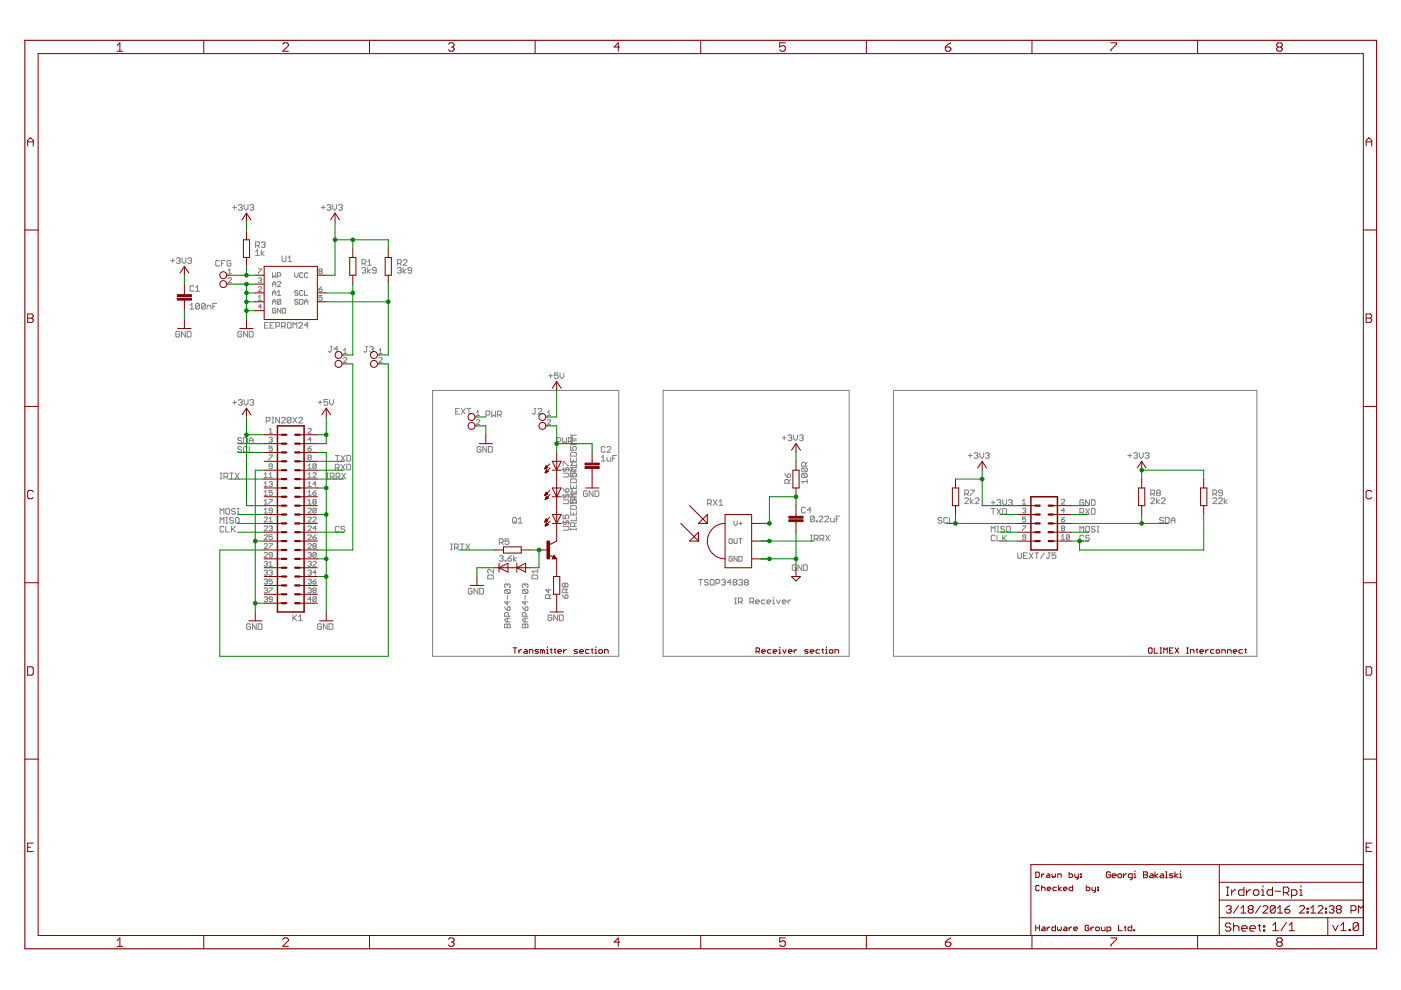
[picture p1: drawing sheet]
<svg xmlns="http://www.w3.org/2000/svg" width="297mm" height="210mm" viewBox="0 0 297 210" stroke-linecap="round" stroke-linejoin="round" font-family="sans-serif">
<g fill="none" stroke="#808080" stroke-width=".21">
<path d="M36.2 55.2h.8M36.6 54.8v.8M37.4 54.8l.2-.1h.4l.2 .1-.2 .4M37.8 55.2h.2M38 55.2l.2 .3-.2 .4h-.4l-.2-.3M38.6 54.7v.8l.4 .4 .4-.4v-.8M39.8 54.8l.2-.1h.4l.2 .1-.2 .4M40.2 55.2h.2M40.4 55.2l.2 .3-.2 .4h-.4l-.2-.3M46.5 55.4l-.2-.2h-.4l-.2 .2v.8l.2 .2h.4l.2-.2M46.9 55.8h.4M47.8 55.2h-.9v1.2"/>
<path d="M48.4 59.1l.2-.2h.3l.2 .2v.1l-.7 .7h.7M48.4 58h.7M48.4 57.4l.3-.4v1M49 55.4l-.3-.2h-.4l-.1 .2v.8l.1 .2h.4l.3-.2v-.4h-.4M49.3 44h.8M49.7 43.6v.8M50.5 43.6l.3-.2h.4l.2 .2-.2 .4M50.9 44h.3M51.2 44l.2 .2-.2 .4h-.4l-.3-.2M51.8 43.4v.8l.4 .4 .4-.4v-.8M53 43.6l.2-.2h.4l.2 .2-.2 .4M53.4 44h.2"/>
<path d="M53.6 44l.2 .2-.2 .4h-.4l-.2-.2M54.2 53.4l.4-.4v1.2M54.2 54.2h.8M54.2 52.1h.6l.2-.2v-.4l-.2-.2h-.6v1.2M54.6 52.1l.4 .4M54.8 57h.7l-.7 1M54.8 59.1l.1-.2h.4l.2 .2-.2 .3M55.1 59.4h.2M55.3 59.4l.2 .2-.2 .3h-.4l-.1-.1M55.4 53v1.2M55.4 51.5l.2-.2h.4l.2 .2-.2 .4M55.8 51.9h.2"/>
<path d="M56 53.4l-.6 .4 .6 .4M56 51.9l.2 .2-.2 .4h-.4l-.2-.2M57.8 57.8v1.1l.3-.4 .4 .4v-1.1M58.8 58.5h.6l.1-.1-.1-.6h-.6v1.1M58.8 59.9l.2-.2h.4l.1 .2v.1l-.7 .7h.7M59.8 54.3v1l.2 .2h.4l.2-.2v-1M61 55.5h.8M61 54.7l.4-.4v1.2M62.5 57.8v.7l.3 .4 .4-.4v-.7M64.2 58l-.1-.2h-.4l-.2 .2v.7l.2 .2h.4l.1-.2M65.3 58l-.2-.2h-.4l-.1 .2v.7l.1 .2h.4l.2-.2M67.8 57.5l-.2-.1 .2-.4h.3l.2 .2-.2 .3"/>
<path d="M67.8 57.5l-.2 .2 .2 .3h.3l.2-.1-.2-.4M67.8 57.5h.3M68.1 44h.8M68.5 43.6v.8M69.3 43.6l.3-.2h.4l.1 .2-.1 .4M69.7 44h.3M70 44l.1 .2-.1 .4h-.4l-.3-.2M70.5 43.4v.8l.5 .4 .4-.4v-.8M71.8 43.6l.2-.2h.4l.2 .2-.2 .4M72.2 44h.2M72.4 44l.2 .2-.2 .4h-.4l-.2-.2M76.8 56.9l.1-.2h.4l.2 .2-.2 .4"/>
<path d="M76.8 55.8h.5l.2-.2v-.4l-.2-.1h-.5v1.1M77.1 57.3h.2M77.1 55.8l.4 .4M77.3 57.3l.2 .2-.2 .4h-.4l-.1-.2M78 56.7v1.2M78 55.5l.4-.4v1.1M78 56.2h.8M78.5 57.1l-.5 .4 .5 .4M79.8 57.3h-.6l-.2-.2 .2-.4h.4l.2 .2v.8l-.2 .2h-.4l-.2-.2M84.3 56.9l.2-.2h.4l.2 .2-.2 .4M84.3 55.8h.6l.2-.2v-.4l-.2-.1h-.6v1.1M84.7 57.3h.2"/>
<path d="M84.7 55.8l.4 .4M84.9 57.3l.2 .2-.2 .4h-.4l-.2-.2M85.5 56.7v1.2M85.5 55.2l.2-.1h.4l.2 .1v.3l-.8 .7h.8M86.1 57.1l-.6 .4 .6 .4M87.3 57.3h-.6l-.2-.2 .2-.4h.4l.2 .2v.8l-.2 .2h-.4l-.2-.2M38.1 70.4l-.2-.1h-.4l-.2 .1v.8l.2 .3h.4l.2-.3v-.4h-.4M39.3 70.3v1.2l-.8-1.2v1.2M39.7 70.3h.6l.2 .1v.8l-.2 .3h-.6zM40.3 64.7l.4-.4v1.2M40.3 65.5h.8M41.1 60.8l-.2-.2h-.4l-.2 .2v.8l.2 .2h.4l.2-.2"/>
<path d="M41.5 61.8h.8M41.5 61l.4-.4v1.2M42.3 64.5v.8l-.2 .2h-.4l-.2-.2M42.3 64.5l-.2-.2h-.4l-.2 .2v.8M42.3 64.5l-.8 .8M43.5 64.5v.8l-.2 .2h-.4l-.2-.2M43.5 64.5l-.2-.2h-.4l-.2 .2v.8M43.5 64.5l-.8 .8M43.9 65.5v-.8h.6l.2 .2v.6M45.1 64.9h.4M45.9 64.3h-.8v1.2M51.2 70.4l-.2-.1h-.4l-.2 .1v.8l.2 .3h.4l.2-.3v-.4h-.4"/>
<path d="M52.5 70.3v1.2l-.9-1.2v1.2M52.9 70.3h.5l.3 .1v.8l-.3 .3h-.5zM54.8 60.9l.1-.1 .6 .1v.2l-.7 .7h.7M54.8 63.7h.7M54.8 63l.3-.3v1M55.5 65h-.7l.5-.5v1.1M56.1 69h.4M56.9 68.4h-.8v1.2h.8M57.3 69h.4M57.8 60.7v-.7l.3-.3 .4 .3v.7M57.8 62.6v-.7l.3-.3 .4 .3v.7M57.8 64.5v-.7l.3-.3 .4 .3v.7"/>
<path d="M57.8 62.1h.7M57.8 64h.7M57.8 60.2h.7M58.1 68.4h-.8v1.2h.8M58.5 65.5l-.2-.1h-.3l-.2 .1v.7l.2 .2h.3l.2-.2v-.3h-.4M58.5 69.2h.6l.2-.2v-.4l-.2-.2h-.6v1.2M58.8 62.6h.7M58.8 61.9l.4-.3v1M59.5 63.6l-.1-.1h-.4l-.2 .1v.7M59.5 65.4v1l-.7-1v1M59.5 63.6v.7l-.1 .2h-.4l-.2-.2M59.5 63.6l-.7 .7"/>
<path d="M59.7 69.2h.6l.2-.2v-.4l-.2-.2h-.6v1.2M59.9 65.4h.5l.2 .1v.7l-.2 .2h-.5zM60.1 69.2l.4 .4M61.1 68.4h.4l.2 .2v.8l-.2 .2h-.4l-.2-.2v-.8zM62.1 69.6v-1.2l.4 .4 .4-.4v1.2M63.2 61.8l-.2-.2h-.3l-.2 .3 .2 .2h.3l.2 .4-.2 .1h-.3l-.2-.1M63.2 63.6l-.2-.1h-.3l-.2 .1 .2 .4h.3l.2 .2-.2 .3h-.3l-.2-.2M63.3 68.6l.2-.2h.4l.2 .2v.2l-.8 .8h.8M63.5 63.5h.6l.1 .1v.7l-.1 .2h-.6zM64.2 61.8l-.1-.2h-.4l-.2 .2v.7l.2 .1h.4l.1-.1M64.6 61.6v1h.7M64.6 64.5v-.7l.3-.3 .4 .3v.7"/>
<path d="M64.6 64h.7M65.3 69h-.8l.7-.6v1.2M67.6 61.3h.5l.2 .3-.2 .2h-.3l-.2-.2zM68.3 62.7h-.7v.5l.3-.2 .4 .2-.2 .5h-.3l-.2-.2M68.3 60.8l-.7 .5M70 73.4h.4M70.2 73.4v1l-.2 .3-.4-.3M71.6 74h-.8l.6-.6v1.3M72.8 74.3l.4-.4v1.1M72.8 75h.7M72.8 76l.2-.2h.3l.2 .2v.1l-.7 .7h.7M77.5 73.4h.4"/>
<path d="M77.7 73.4v1l-.2 .3-.4-.3M78.3 73.6l.2-.2h.5l.1 .2-.1 .4M78.7 74h.3M79 74l.1 .3-.1 .4h-.5l-.2-.3M80.3 76l.2-.2h.4l.1 .2-.7 .8h.7M80.3 75h.7M80.3 74.3l.4-.4v1.1M116.3 79.7h.8M116.7 79.3v.8M118.3 79.1h-.8v.6l.7-.2 .1 .2v.4l-.1 .2h-.4l-.3-.2M118.7 79.1v.8l.4 .4 .4-.4v-.8M49.3 85.3h.8"/>
<path d="M49.7 84.9v.8M50.5 84.9l.3-.2h.4l.2 .2-.2 .4M50.9 85.3h.3M51.2 85.3l.2 .2-.2 .4h-.4l-.3-.2M51.2 93l-.2-.2h-.4l-.2 .4 .2 .2h.4l.2 .4-.2 .2h-.4l-.2-.2M51.2 94.9l-.2-.2h-.4l-.2 .2 .2 .4h.4l.2 .2-.2 .4h-.4l-.2-.2M51.6 92.8h.6l.3 .2v.8l-.3 .2h-.6zM51.8 84.7v.8l.4 .4 .4-.4v-.8M52.5 94.9l-.3-.2h-.4l-.2 .2v.8l.2 .2h.4l.3-.2M52.9 94v-.8l.4-.4 .4 .4v.8M52.9 94.7v1.2h.8M52.9 93.4h.8"/>
<path d="M53 84.9l.2-.2h.4l.2 .2-.2 .4M53.4 85.3h.2M53.6 85.3l.2 .2-.2 .4h-.4l-.2-.2M56.5 89.3h.5l.3-.2v-.4l-.3-.2h-.5v1.2M57 91.2l.4-.4v1.1M57 91.9h.7M57 92.9l.2-.2h.4l.1 .2-.1 .3M57 96.5h.7v.1l-.7 .7v.2M57.4 93.2h.2M57.6 93.2l.1 .2-.1 .3h-.4l-.2-.1M57.7 88.5h.4M57.7 89.7h.4"/>
<path d="M57.7 94.6h-.7v.5l.4-.2 .3 .2v.4l-.1 .1h-.4l-.2-.1M57.7 98.9h-.5l-.2-.2 .2-.4h.4l.1 .2v.7l-.1 .2h-.4l-.2-.2M57.9 88.5v1.2M59.3 88.5v1.2l-.8-1.2v1.2M59.7 88.7l.2-.2h.4l.2 .2v.2l-.8 .8h.8M61.7 88.7l-.2-.2h-.4l-.2 .2v.8M61.7 88.7v.8l-.2 .2h-.4l-.2-.2M61.7 88.7l-.8 .8M62.1 88.5l.8 1.2M62.9 88.5l-.8 1.2M63.3 88.7l.2-.2h.4l.2 .2v.2l-.8 .8h.8M65.3 91l.2-.2h.3l.2 .2v.2l-.7 .7h.7"/>
<path d="M65.3 95.1h.5l.2 .4-.2 .1h-.3l-.2-.1zM65.3 99.4h.7M65.3 98.7l.4-.4v1.1M65.5 97l-.2-.2 .2-.3h.3l.2 .1-.2 .4M65.5 97l-.2 .2 .2 .3h.3l.2-.2-.2-.3M65.5 97h.3M66 93.2h-.7l.5-.5v1M66 94.6l-.7 .5M67 98.5v.7l-.1 .2h-.4l-.2-.2M67 98.5l-.1-.2h-.4l-.2 .2v.7M67 98.5l-.7 .7M67.5 85.3h.8"/>
<path d="M67.9 84.9v.8M69.5 84.7h-.8v.6l.4-.2 .4 .2v.4l-.2 .2h-.4l-.2-.2M69.9 84.7v.8l.4 .4 .4-.4v-.8M71.1 96.6h.8M71.1 99.2h.6l.2-.2v-.4l-.2-.2h-.6v1.2M71.5 96.6v1.2M71.5 99.2l.4 .4M72.3 96.6l.8 1.2M72.3 98.4l.8 1.2M73.1 96.6l-.8 1.2M73.1 98.4l-.8 1.2M73.5 96.6h.6l.2 .2v.8l-.2 .2h-.6z"/>
<path d="M73.5 98.4h.6l.2 .2v.8l-.2 .2h-.6zM91.7 82.8h39.5v56.3h-39.5zM96.6 87.2h.4M97.4 86.6h-.8v1.2h.8M97.8 86.6l.8 1.2M98.6 86.6l-.8 1.2M99 86.6h.8M99.4 86.6v1.2M101 89.1l.2-.1h.3l.2 .1v.2l-.7 .7h.7M101 88.1h.7M101 87.4l.3-.3v1M102 94.9l-.2-.2h-.4l-.2 .2v.8l.2 .2h.4l.2-.2v-.4h-.4"/>
<path d="M103 88h.7l.1-.2v-.4l-.1-.2h-.7v1.2M103.2 94.7v1.2l-.8-1.2v1.2M103.6 94.7h.6l.2 .2v.8l-.2 .2h-.6zM104.3 87.2v1.2l.4-.4 .4 .4v-1.2M105.5 88h.6l.2-.2v-.4l-.2-.2h-.6v1.2M105.9 88l.4 .4M113.2 86.6h.4M113.5 86.6v1l-.3 .2-.4-.2M114 86.8l.3-.2h.4l.2 .2v.2l-.9 .8h.9M116 89.1l.2-.1h.4l.1 .1v.2l-.7 .7h.7M116 87.4l.4-.3v1M116 88.1h.7"/>
<path d="M118.1 93.6h.6l.2-.2v-.4l-.2-.2h-.6v1.2M119.2 99.5h1.6M119.3 92.8v1.2l.4-.4 .4 .4v-1.2M119.4 98.7v-.8h.2l.8 .8h.2M119.6 99.1l-.2 .2v.4l.2 .2 .4-.2v-.4l.2-.2 .4 .2v.4l-.2 .2M120.5 93.6h.6l.2-.2v-.4l-.2-.2h-.6v1.2M120.9 93.6l.4 .4M121 96.1l.2-.2h.8l.2 .2v.6h-1.2zM121 94.7v.8h.6l-.2-.4 .2-.4h.4l.2 .2v.4l-.2 .2M121 97.1v.8M121 97.9l.4 .4-.4 .4h1.2M121.6 97.5v.4"/>
<path d="M122.2 93.5h-1.2l.4 .4-.4 .4h1.2M122.2 97.1v.8h-1.2M122.2 98.3v.8h-1.2l.4 .4-.4 .4h1.2M122.2 99.5l-.4 .4M122.2 92.3h-1.2l.4 .4-.4 .4h1.2M127.5 97l.4-.4v1.2M127.5 97.8h.8M128.3 94.9l-.2-.2h-.4l-.2 .2v.8l.2 .2h.4l.2-.2M128.7 97v.6l.2 .2h.6v-.8M128.7 94.9l.2-.2h.4l.2 .2v.2l-.8 .8h.8M129.9 97.2h.4M130.7 96.6h-.8v1.2"/>
<path d="M140.6 82.8h39.4v56.3h-39.4zM165.9 92.8h.8M166.3 92.4v.8M167.1 92.4l.2-.2h.4l.2 .2-.2 .4M167.5 92.8h.2M167.7 92.8l.2 .2-.2 .4h-.4l-.2-.2M168.3 92.2v.8l.4 .4 .4-.4v-.8M169.5 92.4l.2-.2h.4l.2 .2-.2 .4M169.9 92.8h.2M170.1 92.8l.2 .2-.2 .4h-.4l-.2-.2M170.2 99.2h.8l.2 .2v.4l-.2 .2M170.2 99.2l-.3 .2v.4l.3 .2h.8"/>
<path d="M170.2 99.2l.8 .8M170.8 98.8v-.6l-.2-.2h-.4l-.3 .2v.6h1.3M171.2 98l-.4 .4M189.4 82.8h77.1v56.3h-77.1zM205.3 96.6h.8M205.7 96.2v.8M206.5 96.2l.2-.2h.4l.2 .2-.2 .4M206.9 96.6h.2M207.1 96.6l.2 .2-.2 .4h-.4l-.2-.2M207.8 96v.8l.4 .4 .4-.4v-.8M209 96.2l.2-.2h.3l.3 .2-.3 .4M209.4 96.6h.1"/>
<path d="M209.5 96.6l.3 .2-.3 .4h-.3l-.2-.2M239.1 96.6h.8M239.5 96.2v.8M240.4 96.2l.2-.2h.4l.2 .2-.2 .4M240.8 96.6h.2M241 96.6l.2 .2-.2 .4h-.4l-.2-.2M241.6 96v.8l.4 .4 .4-.4v-.8M242.8 96.2l.2-.2h.4l.2 .2-.2 .4M243.2 96.6h.2M243.4 96.6l.2 .2-.2 .4h-.4l-.2-.2M46.7 101.5h.4M46.7 100.3h.4"/>
<path d="M46.7 109v-1.2l.4 .4 .4-.4v1.2M46.7 110.9v-1.2l.4 .4 .4-.4v1.2M46.9 100.3v1.2M47.5 101.1h.6l.2-.2v-.4l-.2-.2h-.6v1.2M47.5 111.8l-.2-.2h-.4l-.2 .2v.8l.2 .2h.4l.2-.2M47.9 101.1l.4 .4M47.9 109.7h.4M47.9 110.9h.4M47.9 111.6v1.2h.8M48.1 107.8h.4l.2 .2v.8l-.2 .2h-.4l-.2-.2v-.8zM48.1 109.7v1.2M48.7 100.3h.8"/>
<path d="M49.1 100.3v1.2M49.1 111.6v1.2M49.3 112.2l.6 .6M49.5 109.9l-.2-.2h-.4l-.2 .2 .2 .4h.4l.2 .2-.2 .4h-.4l-.2-.2M49.9 111.6l-.8 .8M49.9 108l-.2-.2h-.4l-.2 .4 .2 .2h.4l.2 .4-.2 .2h-.4l-.2-.2M49.9 100.3l.8 1.2M50.1 109.7h.4l.2 .2v.8l-.2 .2h-.4l-.2-.2v-.8zM50.3 107.8h.4M50.3 109h.4M50.5 107.8v1.2M50.7 100.3l-.8 1.2"/>
<path d="M56 119.2l.2-.2h.3l.2 .2-.2 .3M56 101.3h.7M56 100.6l.3-.4v1.1M56 102.4l.3-.3v1M56 104.3l.3-.3v1M56 106.2l.3-.3v1M56 108.1l.3-.4v1.1M56 103.1h.7M56 105h.7M56 106.9h.7M56 108.8h.7M56 109.8l.2-.2h.3l.2 .2v.2l-.7 .7h.7"/>
<path d="M56 111.7l.2-.2h.3l.2 .2v.1l-.7 .7h.7M56 113.6l.2-.2h.3l.2 .2v.1l-.7 .7h.7M56 115.4l.2-.1h.3l.2 .1v.2l-.7 .7h.7M56 117.3l.2-.2h.3l.2 .2v.2l-.7 .7h.7M56.3 119.5h.2M56.5 119.5l.2 .2-.2 .4h-.3l-.2-.2M57 102.3l.2-.2h.4l.1 .2-.1 .3M57 101.3h.7M57 100.6l.4-.4v1.1M57 110l.4-.4v1.1M57 119.4l.4-.4v1.1M57 105.9h.7l-.7 1"/>
<path d="M57 111.7l.2-.2h.4l.1 .2-.1 .3M57 115.3h.7v.1l-.7 .7v.2M57 110.7h.7M57.4 102.6h.2M57.4 112h.2M57.6 102.6l.1 .2-.1 .3h-.4l-.2-.1M57.6 112l.1 .2-.1 .3h-.4l-.2-.1M57.7 104h-.7v.5l.4-.2 .3 .2v.4l-.1 .1h-.4l-.2-.1M57.7 108.3h-.5l-.2-.2 .2-.4h.4l.1 .2v.7l-.1 .2h-.4l-.2-.2M57.7 113.4h-.7v.5l.4-.2 .3 .2-.1 .5h-.4l-.2-.2M57.7 117.7h-.5l-.2-.2 .2-.4h.4l.1 .2v.7l-.1 .2h-.4l-.2-.2M65.3 119.2l.2-.2h.3l.2 .2-.2 .3"/>
<path d="M65.3 101.3h.7M65.3 107.9l.2-.2h.3l.2 .2v.2l-.7 .7h.7M65.3 109.8l.2-.2h.3l.2 .2v.2l-.7 .7h.7M65.3 111.7l.2-.2h.3l.2 .2v.1l-.7 .7h.7M65.3 113.6l.2-.2h.3l.2 .2v.1l-.7 .7h.7M65.3 115.4l.2-.1h.3l.2 .1v.2l-.7 .7h.7M65.3 117.3l.2-.2h.3l.2 .2-.2 .4M65.3 100.6l.4-.4v1.1M65.3 102.4l.4-.3v1M65.3 104.3l.4-.3v1M65.3 106.2l.4-.3v1M65.3 103.1h.7"/>
<path d="M65.3 105h.7M65.3 106.9h.7M65.7 117.7h.1M65.7 119.5h.1M65.8 117.7l.2 .1-.2 .4h-.3l-.2-.2M65.8 119.5l.2 .2-.2 .4h-.3l-.2-.2M66.3 119.2l.2-.2h.4l.1 .2v.2l-.7 .7h.7M66.3 100.4l.2-.2h.4l.1 .2v.2l-.7 .7h.7M66.3 104.5h.6l.1 .4-.1 .1h-.4l-.2-.1zM66.3 113.9h.6l.1 .3-.1 .2h-.4zM66.3 109.8l.2-.2h.4l.1 .2v.2l-.7 .7h.7M66.5 106.4l-.2-.2 .2-.3h.4l.1 .1-.1 .4"/>
<path d="M66.5 106.4l-.2 .2 .2 .3h.4l.1-.2-.1-.3M66.5 115.8l-.2-.2 .2-.3h.4l.1 .1-.1 .4M66.5 115.8l-.2 .2 .2 .3h.4l.1-.2-.1-.3M66.5 106.4h.4M66.5 115.8h.4M67 107.9l-.1-.2h-.4l-.2 .2v.7M67 117.3l-.1-.2h-.4l-.2 .2v.7M67 107.9v.7l-.1 .2h-.4l-.2-.2M67 117.3v.7l-.1 .2h-.4l-.2-.2M67 102.6h-.7l.6-.5v1M67 112h-.7l.6-.5v1M67 104l-.7 .5"/>
<path d="M67 107.9l-.7 .7M67 113.4l-.7 .5M67 117.3l-.7 .7M69.2 101.5h.4M69.2 100.3h.4M69.4 100.3v1.2M70 101.1h.6l.2-.2v-.4l-.2-.2h-.6v1.2M70.4 101.1l.4 .4M71.2 101.1h.6l.3-.2v-.4l-.3-.2h-.6v1.2M71.6 101.1l.5 .4M71.9 111.8l-.2-.2h-.4l-.2 .2v.8l.2 .2h.4l.2-.2M72.5 100.3l.8 1.2"/>
<path d="M73.1 111.8l-.2-.2h-.4l-.2 .2 .2 .4h.4l.2 .2-.2 .4h-.4l-.2-.2M73.3 100.3l-.8 1.2M95.5 116.5h.4M95.5 115.3h.4M95.7 115.3v1.2M96.4 116.1h.5l.2-.1v-.5l-.2-.2h-.5v1.2M96.7 116.1l.4 .4M97.6 115.3h.8M98 115.3v1.2M98.8 115.3l.8 1.2M99.6 115.3l-.8 1.2M105.9 118l.2-.2h.4l.2 .2-.2 .4"/>
<path d="M105.9 115h.6l.2-.1v-.5l-.2-.2h-.6v1.2M106.3 118.4h.2M106.3 115l.4 .4M106.5 118.4l.2 .2-.2 .4h-.4l-.2-.2M107.1 118.8h.2v.2h-.2zM107.7 118.4h.6l.2 .4-.2 .2h-.4l-.2-.2zM107.9 114.2h-.8v.7l.4-.3 .4 .3v.3l-.2 .2h-.4l-.2-.2M108.5 117.8l-.8 .6M108.9 109.7h.4l.2 .2v.8l-.2 .2h-.4l-.2-.2v-.8zM108.9 117.8v1.2M109.1 110.5l.4 .4M109.5 118.2l-.6 .4 .6 .4"/>
<path d="M109.9 110.9h.8M109.9 110.1l.4-.4v1.2M119.2 110.8h1.6M119.2 105.2h1.6M119.4 111.6h1l.2 .2v.4l-.2 .2h-1M119.4 109.2v.8h.6l-.2-.4 .2-.4h.4l.2 .2v.4l-.2 .2M119.4 106h1l.2 .2v.4l-.2 .2h-1M119.4 100.3h1l.2 .2v.4l-.2 .2h-1M119.4 103.5l.6 .9M119.6 104.8l-.2 .2v.4l.2 .2 .4-.2v-.4l.2-.2 .4 .2v.4l-.2 .2M119.6 110.4l-.2 .2v.4l.2 .2 .4-.2v-.4l.2-.2 .4 .2v.4l-.2 .2M120 103.8l.4-.3 .2 .3v.4l-.2 .2h-.4z"/>
<path d="M121 101.7l.2-.2h.8l.2 .2v.6h-1.2zM121 107.4l.2-.2h.8l.2 .2v.6h-1.2zM121 108.4v.8h1.2v-.8M121 112.2h1.2M121 102.7v.8M121 112v.4M121 106h1.2M121 103.5l.4 .4-.4 .5h1.2M121 106.6h1.2M121 100.3h1.2M121 100.9h1.2l-.2 .2M121.6 100.3l-.2 .2 .2 .6h-.6v-1.4l.2-.2h.4l.2 .2v.6"/>
<path d="M121.6 103.1v.4M121.6 108.8v.4M121.6 106l-.2 .2 .2 .6h-.6M121.8 106v-.6l-.2-.2h-.4l-.2 .2v1.4M121.8 111.6v-.6l-.2-.2h-.4l-.2 .2v.6h1.2M122 100.3l.2 .2v.6M122 106l.2 .2v.6M122.2 109.6v.8h-1.2M122.2 102.7v.8h-1.2M122.2 103.9v.9h-1.2l.4 .4-.4 .4h1.2M122.2 112v.4M122.2 110.8l-.4 .4"/>
<path d="M122.2 106.6l-.2 .2M122.2 105.2l-.4 .4M124.5 104.3l-.2-.2h-.4l-.2 .2v.8l.2 .2h.4l.2-.2v-.4h-.4M125.7 104.1v1.2l-.8-1.2v1.2M126.2 104.1h.5l.3 .2v.8l-.3 .2h-.5zM150 106.7h.6l.2-.1v-.4l-.2-.2h-.6v1.1M150.4 106.7l.4 .4M151.2 106l.8 1.1M152 106l-.8 1.1M152.5 106.4l.4-.4v1.1M152.5 107.1h.7M154.6 114.4l.1-.2h.4l.2 .2v.7l-.2 .2h-.4l-.1-.2z"/>
<path d="M155.3 118.1l-.2-.1h-.4l-.1 .1v.7l.1 .2h.4l.2-.2v-.3h-.4M155.6 114.2v.9l.2 .2h.3l.2-.2v-.9M155.6 110.4v.7l.4 .4 .3-.4v-.7M156.3 118v1l-.7-1v1M156.7 118h.5l.1 .1v.7l-.1 .2h-.5zM156.7 114.2h.6M156.7 111h.6M157 110.6v.7M157 114.2v1.1M166.4 100.4l.6 .8M167.2 100.4l.4 .2v.4l-.2 .2h-.4v-.6zM167.2 102.4v-.5l-.2-.2h-.4l-.2 .2v.5h1.2"/>
<path d="M167.6 101.7l-.4 .4M168.8 120l-.2-.2h-.4l-.2 .2v.8l.2 .2h.4l.2-.2v-.4h-.4M170 119.8v1.2l-.8-1.2v1.2M170.2 100.4h.8l.2 .2v.4l-.2 .2M170.2 100.4l-.3 .2v.4l.3 .2h.8M170.2 100.4l.8 .8M170.4 119.8h.6l.2 .2v.8l-.2 .2h-.6zM170.8 107.8l-.2-.3h-.4l-.3 .3v.7l.3 .3h.4l.2-.3M171.2 102.1h-1.3l.4 .3M171.2 101.7v.7M171.8 114.7h.4M171.8 113.5h.4"/>
<path d="M172 108.1h-.8l.6-.6v1.3M172 113.5v1.2M172.6 109.6l-.2-.2h-.4l-.2 .2v.8M172.6 109.6v.8l-.2 .2h-.4l-.2-.2M172.6 114.3h.6l.2-.2v-.4l-.2-.2h-.6v1.2M172.6 109.6l-.8 .8M173 110.4h.2v.2h-.2zM173 114.3l.4 .4M173.7 109.6l.1-.2h.4l.3 .2v.2l-.8 .8h.8M173.8 114.3h.7l.1-.2v-.4l-.1-.2h-.7v1.2M174.2 114.3l.4 .4M174.9 109.6l.2-.2h.4l.2 .2v.2l-.8 .8h.8"/>
<path d="M175.1 113.5l.8 1.2M175.9 113.5l-.8 1.2M176.1 109.8v.6l.2 .2h.6v-.8M177.3 110h.4M178.1 109.4h-.8v1.2M199.7 109.9l-.2-.2h-.4l-.2 .4 .2 .2h.4l.2 .4-.2 .2h-.4l-.2-.2M200.9 109.9l-.2-.2h-.4l-.2 .2v.8l.2 .2h.4l.2-.2M201.3 109.7v1.2h.8M204.5 105.8l.2-.2h.4l.2 .2v.2l-.8 .8h.8M204.5 104.7h.6l.2-.2v-.4l-.2-.2h-.6v1.2M204.9 104.7l.4 .4M205.7 103.9h.8v.2l-.8 .8v.2"/>
<path d="M205.7 105.6v1.2M206.4 106l-.7 .4 .7 .4M206.8 105.8l.1-.2h.4l.3 .2v.2l-.8 .8h.8M210.2 106.6h.8M210.2 107.8h.8M210.2 112.8v-1.2l.4 .4 .4-.4v1.2M210.6 106.2v.8M210.6 107.8v1.2M211 113.7l-.2-.2h-.4l-.2 .2v.8l.2 .2h.4l.2-.2M211.4 106.2l.2-.2h.4l.2 .2-.2 .4M211.4 113.5v1.2h.8M211.4 107.8l.8 1.2"/>
<path d="M211.4 112.8h.4M211.4 111.6h.4M211.6 111.6v1.2M211.8 106.6h.2M212 106.6l.2 .1-.2 .4h-.4l-.2-.1M212.2 107.8l-.8 1.2M212.6 106v.7l.4 .4 .4-.4v-.7M212.6 107.8h.6l.2 .2v.8l-.2 .2h-.6zM212.6 113.5v1.2M212.8 114.1l.6 .6M213 111.8l-.2-.2h-.4l-.2 .2 .2 .4h.4l.2 .2-.2 .4h-.4l-.2-.2M213.4 113.5l-.8 .8"/>
<path d="M213.6 111.6h.4l.2 .2v.8l-.2 .2h-.4l-.2-.2v-.8zM213.8 106.2l.2-.2h.4l.2 .2-.2 .4M214.2 106.6h.2M214.4 106.6l.2 .1-.2 .4h-.4l-.2-.1M215.8 117.2v1l.2 .2h.4l.2-.2v-1M216.8 106.9h.7M216.8 107.9l.2-.2h.3l.2 .2-.2 .4M216.8 111.5h.7l-.7 1M216.8 106.2l.3-.3v1M217 117.8h.4M217.1 108.3h.2M217.3 108.3l.2 .1-.2 .4h-.3l-.2-.2"/>
<path d="M217.5 109.6h-.7v.6l.3-.2 .4 .2v.3l-.2 .2h-.3l-.2-.2M217.5 113.9h-.5l-.2-.2 .2-.3 .5 .2v.6l-.2 .2h-.3l-.2-.2M217.8 117.2h-.8v1.2h.8M218.2 117.2l.8 1.2M219 117.2l-.8 1.2M219.4 117.2h.8M219.8 117.2v1.2M221.4 117.2l-.8 1.2M222.2 117.2h.5M222.4 117.2v1l-.2 .2-.4-.2M223.9 117.2h-.8v.6l.4-.2 .4 .2v.4l-.3 .2h-.4l-.1-.2M225 106l.2-.1 .5 .1v.2l-.7 .7h.7"/>
<path d="M225 110.2h.6l.1 .3-.5 .2-.2-.2zM225 114.4h.7M225 113.7l.4-.3v1M225.2 112l-.2 .2 .2 .3 .5-.1-.1-.4M225.2 112l-.2-.2 .2-.3 .5 .2-.1 .3M225.2 112h.4M225.7 108.3h-.7l.6-.6v1.1M225.7 109.6l-.7 .6M226.8 113.6v.6l-.2 .2h-.3l-.2-.2M226.8 113.6l-.5-.2-.2 .2v.6M226.8 113.6l-.7 .6M229 108.6h.6l.2-.2v-.4l-.2-.2h-.6v1.2"/>
<path d="M229 112.8v-1.2l.4 .4 .4-.4v1.2M229.4 108.6l.4 .4M229.8 106.2l-.2-.2h-.4l-.2 .2v.8l.2 .1h.4l.2-.1v-.4h-.4M229.8 113.7l-.2-.2h-.4l-.2 .2v.8l.2 .2h.4l.2-.2M230.2 111.8l.2-.2h.4l.2 .2v.8l-.2 .2h-.4l-.2-.2zM230.2 107.8l.8 1.2M231 106v1.1l-.8-1.1v1.1M231 113.7l-.2-.2h-.4l-.2 .2 .2 .4h.4l.2 .2-.2 .4h-.4l-.2-.2M231 107.8l-.8 1.2M231.4 106h.6l.2 .2v.8l-.2 .1h-.6zM231.4 107.8h.6l.2 .2v.8l-.2 .2h-.6zM232.2 111.8l-.2-.2h-.4l-.2 .2 .2 .4h.4l.2 .2-.2 .4h-.4l-.2-.2"/>
<path d="M232.6 112.8h.4M232.6 111.6h.4M232.8 111.6v1.2M244 105.8l.2-.2h.4l.2 .2v.2l-.8 .8h.8M244 104.7h.6l.2-.2v-.4l-.2-.2h-.6v1.2M244.4 104.7l.4 .4M245.2 105.6v1.2M245.4 104.5l-.2-.2 .2-.4h.4l.2 .2-.2 .4M245.4 104.5l-.2 .2 .2 .4h.4l.2-.2-.2-.4M245.4 104.5h.4M245.8 106l-.6 .4 .6 .4M246.2 105.8l.2-.2h.4l.2 .2v.2l-.8 .8h.8"/>
<path d="M246.7 109.9l-.2-.2h-.4l-.2 .2 .2 .4h.4l.2 .2-.2 .4h-.4l-.2-.2M247.1 109.7h.6l.2 .2v.8l-.2 .2h-.6zM248.3 110.9v-.8l.4-.4 .4 .4v.8M248.3 110.3h.8M257.2 105.8l.1-.2h.4l.3 .2v.2l-.8 .8h.8M257.2 104.7h.5l.3-.2v-.4l-.3-.2h-.5v1.2M257.6 104.7l.4 .4M258.4 105.8l.2-.2h.4l.2 .2v.2l-.8 .8h.8M259.2 104.5h-.6l-.2-.2 .2-.4h.4l.2 .2v.8l-.2 .2h-.4l-.2-.2M259.6 105.6v1.2M260.2 106l-.6 .4 .6 .4M53.1 132.5l-.2-.3h-.4l-.2 .3v.8l.2 .2h.4l.2-.2v-.4h-.4"/>
<path d="M54.3 132.2v1.3l-.8-1.3v1.3M54.7 132.2h.6l.2 .3v.8l-.2 .2h-.6zM56 121.1l.2-.2h.3l.2 .2-.2 .3M56 123l.2-.2h.3l.2 .2-.2 .3M56 124.8l.2-.1h.3l.2 .1-.2 .4M56 126.7l.2-.2h.3l.2 .2-.2 .4M56.3 121.4h.2M56.3 123.3h.2M56.3 125.2h.2M56.3 127.1h.2M56.5 125.2l.2 .1-.2 .4h-.3l-.2-.2M56.5 123.3l.2 .2-.2 .3h-.3l-.2-.2"/>
<path d="M56.5 121.4l.2 .2-.2 .3h-.3l-.2-.1M56.5 127.1l.2 .1-.2 .4h-.3l-.2-.2M57 121.1l.2-.2h.4l.1 .2-.1 .3M57 124.7h.7v.1l-.7 .7v.2M57 120.1h.7M57.4 121.4h.2M57.6 121.4l.1 .2-.1 .3h-.4l-.2-.1M57.7 122.8h-.7v.5l.4-.2 .3 .2v.3l-.1 .2h-.4l-.2-.2M57.7 127.1h-.5l-.2-.2 .2-.4h.4l.1 .2v.7l-.1 .2h-.4l-.2-.2M62.1 130.4v1.2M62.3 131l.6 .6M62.9 130.4l-.8 .8"/>
<path d="M63.3 131.6h.8M63.3 130.8l.4-.4v1.2M65.3 121.1l.2-.2h.3l.2 .2-.2 .3M65.3 123l.2-.2h.3l.2 .2-.2 .3M65.3 124.8l.2-.1h.3l.2 .1-.2 .4M65.7 121.4h.1M65.7 123.3h.1M65.7 125.2h.1M65.8 125.2l.2 .1-.2 .4h-.3l-.2-.2M65.8 123.3l.2 .2-.2 .3h-.3l-.2-.2M65.8 121.4l.2 .2-.2 .3h-.3l-.2-.1M66 127.1h-.7l.5-.6v1.1"/>
<path d="M66.3 123.3h.6l.1 .3-.1 .2h-.4l-.2-.2zM66.5 125.2l-.2 .1 .2 .4h.4l.1-.2-.1-.3M66.5 125.2l-.2-.2 .2-.3h.4l.1 .1-.1 .4M66.5 125.2h.4M67 126.7l-.1-.2h-.4l-.2 .2v.7M67 126.7v.7l-.1 .2h-.4l-.2-.2M67 121.4h-.7l.6-.5v1M67 122.8l-.7 .5M67 126.7l-.7 .7M68.1 132.5l-.2-.3h-.4l-.1 .3v.8l.1 .2h.4l.2-.2v-.4h-.3M69.4 132.2v1.3l-.8-1.3v1.3M69.8 132.2h.6l.2 .3v.8l-.2 .2h-.6z"/>
<path d="M100.1 124.9l-.2-.2h-.4l-.2 .2v.9l.2 .1h.4l.2-.1v-.5h-.4M101.3 124.7v1.2l-.8-1.2v1.2M101.7 124.7h.6l.2 .2v.9l-.2 .1h-.6zM103.4 122.1l.2-.2h.8l.2 .2v.6h-1.2zM104.6 120.7v.8l-.8-.8h-.2l-.2 .2v.4l.2 .2M107 132.5l.2-.2 .4 .2 .4-.2 .2 .2v.6h-1.2zM107 128.7l.6 .8M107.2 125h.8l.2 .2v.4l-.2 .2M107.2 125l-.2 .2v.4l.2 .2h.8M107.2 125l.8 .8M107.6 124l-.2-.2-.4 .2v.4l.2 .2M107.6 127.4v.8l-.6-.6h1.2"/>
<path d="M107.6 124l.2-.2 .4 .2v.4l-.2 .2M107.6 124v.2M107.6 126.2v.8M107.6 131.1v.8M107.6 132.5v.6M107.8 130.7v-.6l-.2-.2h-.4l-.2 .2v.6h1.2M107.8 128.7l.4 .2v.4l-.2 .2h-.4v-.6zM108.2 131.1h-.8l-.4 .4 .4 .4h.8M110.7 132.5l.2-.2 .4 .2 .4-.2 .2 .2v.6h-1.2zM110.7 128.7l.6 .8M110.9 125l.8 .8M110.9 125l-.2 .2v.4l.2 .2h.8"/>
<path d="M110.9 125h.8l.2 .2v.4l-.2 .2M111.3 124l-.2-.2-.4 .2v.4l.2 .2M111.3 124l.2-.2 .4 .2v.4l-.2 .2M111.3 124v.2M111.3 126.2v.8M111.3 127.4v.8l-.6-.6h1.2M111.3 131.1v.8M111.3 132.5v.6M111.5 130.7v-.6l-.2-.2h-.4l-.2 .2v.6h1.2M111.5 128.7l.4 .2v.4l-.2 .2h-.4v-.6zM111.9 131.1h-.8l-.4 .4 .4 .4h.8M112.8 122.1l.2-.2h.8l.2 .2v.6h-1.2z"/>
<path d="M114 121.1h-1.2l.4 .4M114 120.7v.8M116.3 124.9v.8l-.6-.6h1.2M116.5 126.9v-.6l-.2-.2h-.4l-.2 .2v.6h1.2M116.9 126.1l-.4 .4M117 130.6l-.2-.2h-.4l-.2 .2v.8l.2 .2h.4l.2-.2v-.4h-.4M118.2 130.4v1.2l-.8-1.2v1.2M118.6 130.4h.6l.2 .2v.8l-.2 .2h-.6zM119.2 126.1l.6 .8M119.8 126.3l.4-.2 .2 .2v.4l-.2 .2h-.4zM119.8 123.9l.2-.2 .4 .2v.4l-.2 .2-.4-.2M119.8 123.9v.4"/>
<path d="M119.8 123.9l-.2-.2-.4 .2v.4l.2 .2 .4-.2M120 125.7v-.6l-.2-.2h-.4l-.2 .2v.6h1.2M120.4 124.9l-.4 .4M148.1 122.9h.8M148.5 122.9v1.2M150.2 123.1l-.2-.2h-.4l-.2 .2v.2l.2 .2h.4l.2 .4-.2 .2h-.4l-.2-.2M150.6 123.1l.2-.2h.4l.2 .2v.8l-.2 .2h-.4l-.2-.2zM151.8 123.7h.6l.2-.2v-.4l-.2-.2h-.6v1.2M153 123.1l.2-.2h.4l.2 .2-.2 .4M153.4 123.5h.2M153.6 123.5l.2 .2-.2 .4h-.4l-.2-.2M155 123.5h-.8l.6-.6v1.2"/>
<path d="M155.6 123.5l-.2-.2 .2-.4h.4l.2 .2-.2 .4M155.6 123.5h.4M155.6 123.5l-.2 .2 .2 .4h.4l.2-.2-.2-.4M155.8 128h.4M155.8 126.8h.4M156 126.8v1.2M156.6 127.6h.6l.2-.2v-.4l-.2-.2h-.6v1.2M156.6 123.1l.2-.2h.4l.2 .2-.2 .4M157 127.6l.4 .4M157 123.5h.2M157.2 123.5l.2 .2-.2 .4h-.4l-.2-.2M158.1 123.5l-.3-.2 .3-.4h.4l.1 .2-.1 .4"/>
<path d="M158.1 123.5h.4M158.1 123.5l-.3 .2 .3 .4h.4l.1-.2-.1-.4M159 127.6h.6l.2-.2v-.4l-.2-.2h-.6v1.2M159.4 127.6l.4 .4M160.2 127.6h.8l-.2-.4h-.4l-.2 .2v.4l.2 .2h.4M162.2 127.2h-.6l-.2 .2v.4l.2 .2h.6M162.6 127.6h.8l-.2-.4h-.4l-.2 .2v.4l.2 .2h.4M163.8 128h.4M163.8 127.2h.2v.8M164 126.6v.2M164.6 127.2l.4 .8 .4-.8M165.9 127.6h.7l-.1-.4h-.4l-.2 .2v.4l.2 .2h.4"/>
<path d="M167.1 127.2v.8M167.7 127.2h-.2l-.4 .4"/>
</g>
<g fill="none" stroke="#800000" stroke-width=".21">
<path d="M8.1 11.4h281v187h-281zM24.8 9.7l.6-.6v1.8M24.8 10.9h1.2M43.2 8.6v2.8M59.9 9.4l.4-.3h.6l.3 .3v.3l-1.3 1.2h1.3M78.3 8.6v2.8M95.1 9.4l.3-.3h.6l.3 .3v.3l-.3 .3M95.7 10h.3M96 10l.3 .3v.3l-.3 .3h-.6l-.3-.3M113.5 8.6v2.8M131.4 10h-1.2l.9-.9v1.8M148.6 8.6v2.8"/>
<path d="M166.5 9.1h-1.2v.9l.9-.3 .3 .3v.6l-.3 .3h-.6l-.3-.3M183.7 8.6v2.8M200.4 10h.9l.3 .3v.3l-.3 .3h-.6l-.3-.3zM201.6 9.1l-.6 .3-.6 .6M218.8 8.6v2.8M235.5 9.1h1.2v.3l-1.2 1.2v.3M253.9 8.6v2.8M271 10l-.3-.3v-.3l.3-.3h.6l.3 .3v.3l-.3 .3M271 10l-.3 .3v.3l.3 .3h.6l.3-.3v-.3l-.3-.3M271 10h.6M5.9 31v-1.2l.6-.6 .5 .6v1.2M5.9 30.1h1.1"/>
<path d="M289.6 30.1h1.2M289.6 31v-1.2l.6-.6 .6 .6v1.2M5.3 48.8h2.8M39.1 56.5v1.9M39.1 56.5l.9 1.4M39.1 56.5l-.9 1.4M48.1 58.4h.4M51.6 50.8h1.3v3.8h-1.3zM52.3 45.2v1.9M52.3 49v1.8M52.3 54.6v1.9M52.3 45.2l.9 1.4"/>
<path d="M52.3 45.2l-1 1.4M54.1 58.4h1.9M56 56.5h11.3v11.3h-11.3zM67.3 58.4h1.9M71 45.2l1 1.4M71 45.2l-.9 1.4M71 45.2v1.9M74.1 54.6h1.4v3.8h-1.4zM74.8 52.7v1.9M74.8 58.4v1.8M81.7 54.6h1.3v3.8h-1.3zM82.3 52.7v1.9"/>
<path d="M82.3 58.4v1.8M289.1 48.8h2.8M5.9 66.6h.9l.2 .3v.3l-.2 .3 .2 .3v.3l-.2 .2h-.9zM5.9 67.5h.9M37.7 69.6h2.8M39.1 60.2v2.3M39.1 63.6v2.3M39.1 67.8v1.8M48.1 60.2h.4M50.8 69.6h2.9M52.3 67.8v1.8M54.1 65.9h1.9"/>
<path d="M54.1 62.1h1.9M54.1 64h1.9M54.1 60.2h1.9M67.3 62.1h1.9M67.3 64h1.9M72.5 75.3h.4M72.5 77.2h.4M80 75.3h.4M80 77.2h.4M289.6 66.6h.9l.3 .3v.3l-.3 .3 .3 .3v.3l-.3 .2h-.9zM289.6 67.5h.9M5.3 86.2h2.8"/>
<path d="M52.3 86.6v1.8M52.3 86.6l.9 1.3M52.3 86.6l-1 1.3M56 92.2h3.8M56 94.1h3.8M56 95.9h3.8M56 97.8h3.8M56 99.7h3.8M63.5 92.2h3.8M63.5 94.1h3.8M63.5 95.9h3.8M63.5 97.8h3.8"/>
<path d="M63.5 99.7h3.8M69.2 86.6v1.8M69.2 86.6l.9 1.3M69.2 86.6l-1 1.3M100.7 88.4h.4M100.7 90.3h.4M101.6 94.1h2.8M103 92.2v1.9M115.5 99.4h.1M115.5 99.3h.3M115.6 99.2h.4M115.6 99.1h.5"/>
<path d="M115.7 99h.3M115.7 100h.5M115.7 98.9h.2M115.7 88.4h.4M115.7 90.3h.4M115.7 99.9h.5M115.8 98.8h.1M115.8 99.8h.3M115.8 99.8h.2M115.8 99.7h.1M115.9 99.6l.3 .4-.6 .3zM116.1 99.1l-.3-.3-.3 .6"/>
<path d="M116.1 99.1l-.6 .3M116.5 98.4l-1 1M116.6 99.2l-1 1.1M117.1 97.8h1.9l-1 1.9zM117.1 99.7h1.9M118 95.9v18.8l-1.5 .8M118 80.9v1.9M118 80.9l1 1.4M118 80.9l-.9 1.4M125.5 95.9v2.3M125.5 99.3v4.2M168.1 99.7h1.3v3.8h-1.3z"/>
<path d="M168.8 94.1v1.8M168.8 97.8v1.9M168.8 94.1l.9 1.4M168.8 94.1l-1 1.4M208.2 97.8l1 1.4M208.2 97.8l-.9 1.4M208.2 97.8v1.9M242.1 97.8v1.9M242.1 97.8l.9 1.4M242.1 97.8l-1 1.4M289.1 86.2h2.8M7 104.3l-.2-.3h-.6l-.3 .3v1.2l.3 .2h.6l.2-.2"/>
<path d="M56 101.6h3.8M56 103.5h3.8M56 105.3h3.8M56 107.2h3.8M56 109.1h3.8M56 111h3.8M56 112.8h3.8M56 114.7h3.8M56 116.6h3.8M56 118.5h3.8M63.5 101.6h3.8M63.5 103.5h3.8"/>
<path d="M63.5 105.3h3.8M63.5 107.2h3.8M63.5 109.1h3.8M63.5 111h3.8M63.5 112.8h3.8M63.5 114.7h3.8M63.5 116.6h3.8M63.5 118.5h3.8M104.9 116.6h1.8M105.8 119.4v1.9M106.7 116h3.8v1.3h-3.8zM109.6 119.4v1.9"/>
<path d="M110.5 116.6h1.9M114.3 116.6h1.8M115.5 105h.1M115.5 110.6h.2M115.5 110.5h.4M115.5 104.9h.3M115.6 104.9h.3M115.6 110.4h.5M115.6 111.5h.1M115.6 100.2h.1M115.6 104.8h.5M115.6 105.8h.1"/>
<path d="M115.6 111.4h.2M115.6 104.7h.5M115.6 100.2h.2M115.7 105.7h.2M115.7 110.3h.3M115.7 100.1h.3M115.7 111.3h.3M115.7 104.6h.3M115.7 105.7h.4M115.7 110.2h.3M115.7 111.3h.5M115.7 104.5h.2"/>
<path d="M115.7 105.6h.5M115.7 110.1h.2M115.7 111.2h.5M115.7 104.5h.1M115.8 110h.1M115.8 105.5h.3M115.8 110l-.3 .7M115.8 110l.3 .4-.6 .3M115.8 111.1h.3M115.8 105.4h.3M115.8 111h.2M115.8 105.3h.2"/>
<path d="M115.8 110.9h.1M115.9 105.2l.3 .4-.6 .3zM115.9 105.3h.1M116.1 104.8l-.3-.4-.3 .7M116.1 104.8l-.6 .3M116.2 111.3l-.3-.4-.3 .6M116.2 111.3l-.6 .2M116.4 117.7l.9 .4M116.5 109.7l-1 1M116.5 104l-1 1.1M116.6 110.5l-1 1M116.6 104.9l-1 1"/>
<path d="M117.1 103.5h1.9l-1 1.8zM117.1 105.3h1.9M117.1 109.1h1.9l-1 1.9zM117.1 111h1.9M117.5 117.7l.5 .8h-.9zM117.5 118.1l.1 .2h-.3l.2-.4 .3 .5h-.5M118 118.5v3.7M124.1 103.5h2.9M144.3 111l3.8 3.7M146.2 114.7l1.9-1.9v1.9zM146.2 107.2l3.8 3.8M150 109.1v1.9h-1.9z"/>
<path d="M153.7 111a3.8 3.8 0 0 0-3.7 3.7 3.8 3.8 0 0 0 3.7 3.8M153.7 109.1h5.7v11.3h-5.7zM159.4 111h3.7M159.4 114.7h3.7M159.4 118.5h3.7M168.8 103.5v1.8M168.8 107.2v2.3M168.8 110.6v2.2M201.9 103.5h1.4v3.7h-1.4zM202.6 101.6v1.9M202.6 107.2v1.9M215.8 107.2h3.7"/>
<path d="M215.8 109.1h3.7M215.8 111h3.7M215.8 112.8h3.7M215.8 114.7h3.7M223.3 107.2h3.7M223.3 109.1h3.7M223.3 111h3.7M223.3 112.8h3.7M223.3 114.7h3.7M241.4 103.5h1.3v3.7h-1.3zM242.1 101.6v1.9M242.1 107.2v1.9"/>
<path d="M254.6 103.5h1.3v3.7h-1.3zM255.2 101.6v1.9M255.2 107.2v1.9M290.8 104.3l-.3-.3h-.6l-.3 .3v1.2l.3 .2h.6l.3-.2M5.3 123.5h2.8M52.7 131.6h2.8M54.1 129.8v1.8M56 120.4h3.8M56 122.2h3.8M56 124.1h3.8M56 126h3.8M56 127.9h3.8"/>
<path d="M63.5 120.4h3.8M63.5 122.2h3.8M63.5 124.1h3.8M63.5 126h3.8M63.5 127.9h3.8M67.8 131.6h2.8M69.2 129.8v1.8M99.7 124.1h2.8M101.1 122.2v1.9M104.9 120.4h7.5M105.8 120.4l1.9-1v1.9zM108.8 137.4h.8"/>
<path d="M109.2 137.4v1.1M109.6 120.4l1.8-1v1.9zM110 137.7v.8M110.6 137.7h-.2l-.4 .4M111.2 137.7h.4l.2 .2v.6h-.6l-.2-.2 .2-.2h.6M112.2 138.5v-.8h.6l.2 .2v.6M114.2 137.7h-.6l-.2 .2 .8 .4-.2 .2h-.6M115 137.9l-.4-.2v.8M115 137.9v.6M115 137.9l.2-.2 .2 .2v.6M115.8 137.7h.3v.8M115.8 138.5h.4"/>
<path d="M116.1 137.2v.2M116.6 129.8h2.8M116.7 137.7h.4M116.9 137.5v.8l.2 .2M117.4 122.2h1.3v3.8h-1.3zM117.5 137.7h.4M117.7 137.5v.8l.2 .2M118 126v3.8M118.3 138.1h.8l-.2-.4h-.4l-.2 .2v.4l.2 .2h.4M119.5 137.7v.8M120.1 137.7h-.2l-.4 .4M122.5 137.7h-.6l-.2 .2 .8 .4-.2 .2h-.6"/>
<path d="M122.9 138.1h.8l-.2-.4h-.4l-.2 .2v.4l.2 .2h.4M124.9 137.7h-.6l-.2 .2v.4l.2 .2h.6M125.3 137.7h.4M125.5 137.5v.8l.2 .2M126.2 137.7h.1v.8M126.2 138.5h.3M126.3 137.2v.2M127.1 137.7h.4l.2 .2v.4l-.2 .2h-.4l-.1-.2v-.4zM128.2 138.5v-.8h.6l.1 .2v.6M160.3 138.1h.5l.2-.2v-.3l-.2-.2h-.5v1.1M160.7 138.1l.3 .4M161.5 138.1h.8l-.2-.3h-.4l-.2 .1v.4l.2 .2h.4"/>
<path d="M163.5 137.8h-.6l-.2 .1v.4l.2 .2h.6M163.9 138.1h.8l-.2-.3h-.4l-.2 .1 .2 .6h.4M165.1 138.5h.4M165.1 137.8h.2v.7M165.3 137.2v.2M165.9 137.8l.4 .7 .4-.7M167.2 138.1h.7l-.2-.3h-.4l-.1 .1v.4l.1 .2h.4M167.8 122.2h1.9l-.9 1zM168.4 137.8v.7M168.8 120.4v1.8M168.9 137.8l-.5 .3M171.3 137.8h-.5l-.2 .1 .7 .4-.1 .2h-.6"/>
<path d="M171.8 138.1h.8l-.2-.3h-.4l-.2 .1v.4l.2 .2h.4M173.8 137.8h-.6l-.2 .1v.4l.2 .2h.6M174.2 137.8h.4M174.4 137.6v.7l.2 .2M175 138.5h.4M175 137.8h.2v.7M175.2 137.2v.2M175.8 137.9l.2-.1h.4l.2 .1v.4l-.2 .2h-.4l-.2-.2zM177 138.5v-.7h.6l.2 .1v.6M243.5 137.6l.2-.2h.4l.2 .2v.7l-.2 .2h-.4l-.2-.2zM244.7 137.4v1.1h.8M245.9 138.5h.4"/>
<path d="M245.9 137.4h.4M246.1 137.4v1.1M246.7 138.5v-1.1l.4 .4 .4-.4v1.1M247.9 137.9h.4M248.7 137.4h-.8v1.1h.8M249.2 137.4l.7 1.1M249.9 137.4l-.7 1.1M251.6 138.5h.4M251.6 137.4h.4M251.8 137.4v1.1M252.4 138.5v-.7h.6l.2 .1v.6M253.6 137.8h.4"/>
<path d="M253.8 137.6v.7l.2 .2M254.4 138.1h.8l-.2-.3h-.4l-.2 .1v.4l.2 .2h.4M255.6 137.8v.7M256.2 137.8l-.6 .3M257.4 137.8h-.6l-.2 .1v.4l.2 .2h.6M258 137.8h.4l.2 .1v.4l-.2 .2h-.4l-.1-.2zM259.1 138.5v-.7h.5l.2 .1v.6M260.3 138.5v-.7h.5l.2 .1v.6M261.5 138.1h.7l-.2-.3h-.3l-.2 .1v.4l.2 .2h.3M263.4 137.8h-.5l-.2 .1v.4l.2 .2h.5M263.9 137.8h.4M264.1 137.6v.7l.2 .2"/>
<path d="M289.1 123.5h2.8M5.9 141.4h.9l.2 .3v1.2l-.2 .3h-.9zM289.6 141.4h.9l.3 .3v1.2l-.3 .3h-.9zM5.3 161h2.8M5.9 179.6h.6M7 178.8h-1.1v1.8h1.1M289.1 161h2.8M289.6 179.6h.6M290.8 178.8h-1.2v1.8h1.2M24.8 199.5l.6-.6v1.7M43.2 198.4v2.8M59.9 199.2l.4-.3h.6l.3 .3v.3l-1.3 1.1h1.3"/>
<path d="M78.3 198.4v2.8M95.1 199.2l.3-.3h.6l.3 .3v.3l-.3 .2M95.7 199.7h.3M96 199.7l.3 .3v.3l-.3 .3h-.6l-.3-.3M113.5 198.4v2.8M131.4 199.7h-1.2l.9-.8v1.7M148.6 198.4v2.8M166.5 198.9h-1.2v.8l.6-.2h.3l.3 .2v.6l-.3 .3h-.6l-.3-.3M183.7 198.4v2.8M200.4 199.7h.9l.3 .3v.3l-.3 .3h-.6l-.3-.3zM201.6 198.9l-.6 .3-.6 .5M218.8 198.4v2.8"/>
<path d="M219.6 196.2v1.1M219.6 196.7h.8M219.6 184.9h.6l.1 .2v.7l-.1 .2h-.6zM220.3 187.9l-.1-.2h-.4l-.2 .2v.8l.2 .1h.4l.1-.1M220.4 196.2v1.1M220.8 185.3v.7M220.8 187.7v1.1M220.8 188.3l.2-.2h.4l.2 .2v.5M221 196.6h.4l.2 .1v.6h-.6l-.2-.2 .2-.1h.6M221.4 185.3l-.6 .4M222 185.3h.4l.2 .2v.5h-.6l-.2-.2 .2-.1h.6M222 196.6v.7"/>
<path d="M222 188.5h.8l-.2-.4h-.4l-.2 .2v.4l.2 .1h.4M222.6 196.6h-.2l-.4 .4M223.1 185.3v.5l.1 .2 .2-.2 .2 .2 .2-.2v-.5M223.8 196.2v1.1h-.6l-.2-.2v-.4l.2-.1h.6M224 188.1h-.6l-.2 .2v.4l.2 .1h.6M224.2 196.6v.5l.2 .2 .2-.2 .2 .2 .2-.2v-.5M224.3 186v-.7h.5l.2 .2v.5M224.5 187.7v1.1M225 188.1l-.5 .4 .5 .3M225.5 188.5h.7l-.2-.4h-.3l-.2 .2v.4l.2 .1h.3M225.6 196.6h.4l.2 .1v.6h-.6l-.2-.2 .2-.1h.6M226.7 196.6v.7"/>
<path d="M226.7 184.9v1.1h.5l.2-.2v-.3l-.2-.2h-.5M227.2 196.6h-.2l-.3 .4M227.4 187.7v1.1h-.5l-.2-.1v-.4l.2-.2h.5M227.7 197h.7l-.2-.4h-.3l-.2 .1v.4l.2 .2h.3M227.9 185.3v.5l.2 .2h.5M228.6 185.3v.9l-.3 .2M229.1 185.8h.2v.2h-.2zM229.1 185.3h.2v.2h-.2zM230.3 187.7v1.1h.6l.2-.1v-.4l-.2-.2h-.6M230.9 196.4l-.2-.2h-.4l-.2 .2v.7l.2 .2h.4l.2-.2v-.4h-.4M231.3 196.6v.7M231.5 188.1v.6l.2 .1h.6"/>
<path d="M231.9 196.6h-.2l-.4 .4M232.3 188.1v.9l-.4 .2M232.5 196.6h.4l.2 .1v.4l-.2 .2h-.4l-.2-.2v-.4zM232.7 188.7h.2v.1h-.2zM232.7 188.1h.2v.2h-.2zM233.5 196.6v.5l.2 .2h.6v-.7M234.7 197.3h.6l.2-.2v-.4l-.2-.1h-.6v1.1M235.4 185.1l-.2-.3h-.4l-.2 .3v.8l.2 .2h.4l.2-.2v-.4h-.4M235.5 198.9h1.2v.3l-1.2 1.1v.3M235.8 185.7h.8l-.2-.4h-.4l-.2 .2v.4l.2 .2h.4M237 185.5l.2-.2h.4l.2 .2v.4l-.2 .2h-.4l-.2-.2zM237.2 196.2v1.1h.7"/>
<path d="M238.2 185.3v.8M238.4 196.6h.3M238.5 196.4v.7l.2 .2M238.8 185.3h-.2l-.4 .4M239.9 196.2v1.1h-.5l-.2-.2v-.4l.2-.1h.5M240.1 186.1h-.7l-.2-.2v-.4l.2-.2h.7v1l-.5 .2M240.4 197.1h.2v.2h-.2zM240.4 186.1h.5M240.4 185.3h.2v.8M240.6 184.7v.1M242.5 185.5h.6M242.5 184.8h.6l.2 .3-.2 .4 .2 .4-.2 .2h-.6z"/>
<path d="M243.9 185.3h.4l.2 .2v.6h-.6l-.2-.2 .2-.2h.6M244.9 184.8v1.3M245.5 185.3l-.6 .4 .6 .4M246.1 185.3h.4l.2 .2v.6h-.6l-.2-.2 .2-.2h.6M247.1 184.8h.2v1.3M247.1 186.1h.4M248.7 185.3h-.6l-.2 .2 .8 .4-.2 .2h-.6M249.1 184.8v1.3M249.7 185.3l-.6 .4 .6 .4M250.1 186.1h.4M250.1 185.3h.2v.8M250.3 184.7v.1"/>
<path d="M253.9 198.4v2.8M258.5 194.6h30.6M258.5 183.3v15.1M258.5 190.8h30.6M258.5 187.1h30.6M260 192.3l.2-.3h.6l.2 .3v.3l-.2 .2M260 189.8h.6M260 188.1h.6M260.3 188.1v1.7M260.5 192.8h.3M260.8 192.8l.2 .3v.2l-.2 .3h-.6l-.2-.3M261 196l-.3-.3h-.6l-.3 .3v.3l.3 .3h.6l.3 .2v.3l-.3 .3h-.6l-.3-.3"/>
<path d="M261.1 188.7v1.1M261.5 196.6l.3-.3h.6l.3 .3v.8M261.5 195.7v1.7M262 188.7h-.3l-.6 .6M262.6 192l-1.1 1.6M263.1 193.6h1M263.1 192.6l.5-.6v1.6M263.3 196.8h1.1v-.2l-.3-.3h-.6l-.2 .3v.5l.2 .3h.6M263.7 188.1v1.7h-.8l-.3-.3v-.5l.3-.3h.8M264.3 188.7v1.1M264.9 192.8l-.3-.2v-.3l.3-.3h.5l.3 .3v.3l-.3 .2M264.9 192.8h.5"/>
<path d="M264.9 192.8l-.3 .3v.2l.3 .3h.5l.3-.3v-.2l-.3-.3M265 196.8h1.1v-.2l-.2-.3h-.6l-.3 .3v.5l.3 .3h.6M265.2 188.7h-.3l-.6 .6M266 188.7h.6l.3 .3v.5l-.3 .3h-.6l-.3-.3v-.5zM266.7 196.3h.6M267 196v1.1l.3 .3M267.3 192l-1.1 1.6M267.5 188.7h.3v1.1M267.5 189.8h.6M267.8 192.3l.2-.3h.5l.3 .3v.3l-1 1h1M267.8 187.8v.3M267.9 196.3h.3v.3h-.3z"/>
<path d="M267.9 197.1h.3v.3h-.3zM269.8 188.1v1.7h-.9l-.3-.3v-.5l.3-.3h.9M269.9 197.3h1.1M269.9 196.2l.5-.6v1.7M270.4 189h1.1M270.4 192.3l-.3-.3h-.5l-.3 .3v1M270.4 192.3v1l-.3 .3h-.5l-.3-.3M270.4 192.3l-1.1 1M270.9 193.6h1M270.9 192.6l.5-.6v1.6M271 199.7l-.3 .3v.3l.3 .3h.6l.3-.3v-.3l-.3-.3M271 199.7l-.3-.2v-.3l.3-.3h.6l.3 .3v.3l-.3 .2"/>
<path d="M271 199.7h.6M272.1 189.3h.9l.3-.3v-.6l-.3-.3h-.9v1.7M272.4 192.8h.8l.3 .3v.2l-.3 .3h-.5l-.3-.3zM272.7 189.3l.6 .5M272.7 195.6l-1.1 1.7M273.3 197.3h1.2M273.3 196.2l.6-.6v1.7M273.5 192l-1.1 .8M273.8 189.8h.9l.3-.3v-.5l-.3-.3h-.9v1.7M275.5 192.3l.3-.3h.5l.3 .3v.3l-1.1 1h1.1M275.6 188.7h.2v1.1M275.6 189.8h.5"/>
<path d="M275.8 187.8v.3M277.1 192.6h.3v.2h-.3zM277.1 193.3h.3v.3h-.3zM277.9 193.6h1M277.9 192.6l.5-.6v1.6M279.4 192.3l.3-.3h.5l.3 .3v.3l-1.1 1h1.1M281 192.6h.3v.2h-.3zM281 193.3h.3v.3h-.3zM281.5 194.6v3.8M281.8 192.3l.2-.3h.6l.2 .3v.3l-.2 .2M282.3 192.8h.3M282.6 196.2l.5 1.1 .6-1.1"/>
<path d="M282.6 192.8l.2 .3v.2l-.2 .3h-.6l-.2-.3M283.6 192.8l-.3-.2v-.3l.3-.3h.5l.3 .3v.3l-.3 .2M283.6 192.8h.5M283.6 192.8l-.3 .3v.2l.3 .3h.5l.3-.3v-.2l-.3-.3M284.3 197.3h1.1M284.3 196.2l.6-.6v1.7M286 197h.3v.3h-.3zM286.4 193.1h.8l.3-.3v-.5l-.3-.3h-.8v1.6M288 195.9v1.1l-.3 .3h-.5l-.3-.3M288 195.9l-.3-.3h-.5l-.3 .3v1.1M288 195.9l-1.1 1.1M289.1 192l-.6 .6-.5-.6v1.6"/>
<path d="M289.1 183.3h-70.5v15.1M24.8 200.6h1.2"/>
<circle cx="47.3" cy="58.4" r=".74"/>
<circle cx="47.3" cy="60.2" r=".74"/>
<circle cx="71.8" cy="75.3" r=".74"/>
<circle cx="71.8" cy="77.2" r=".74"/>
<circle cx="79.3" cy="75.3" r=".74"/>
<circle cx="79.3" cy="77.2" r=".74"/>
<circle cx="100" cy="90.3" r=".74"/>
<circle cx="100" cy="88.4" r=".74"/>
<circle cx="115" cy="90.3" r=".74"/>
<circle cx="115" cy="88.4" r=".74"/>
</g>
<path d="M58.8 90.3h5.7v39.5h-5.7zM218.6 105.3h5.6v11.3h-5.6z" fill="none" stroke="#800000" stroke-width=".32"/>
<g fill="none" stroke="#800000" stroke-width=".47">
<path d="M59.8 95.9h.9M59.8 94.1h.9M59.8 92.2h.9M59.8 99.7h.9M59.8 97.8h.9M62.6 95.9h.9M62.6 94.1h.9M62.6 92.2h.9M62.6 99.7h.9M62.6 97.8h.9M59.8 105.3h.9M59.8 103.5h.9"/>
<path d="M59.8 101.6h.9M59.8 109.1h.9M59.8 107.2h.9M59.8 114.7h.9M59.8 112.8h.9M59.8 111h.9M59.8 118.5h.9M59.8 116.6h.9M62.6 105.3h.9M62.6 103.5h.9M62.6 101.6h.9M62.6 109.1h.9"/>
<path d="M62.6 107.2h.9M62.6 114.7h.9M62.6 112.8h.9M62.6 111h.9M62.6 118.5h.9M62.6 116.6h.9M219.5 109.1h1M219.5 107.2h1M219.5 114.7h1M219.5 112.8h1M219.5 111h1M222.3 109.1h1"/>
<path d="M222.3 107.2h1M222.3 114.7h1M222.3 112.8h1M222.3 111h1M59.8 122.2h.9M59.8 120.4h.9M59.8 124.1h.9M59.8 126h.9M59.8 127.9h.9M62.6 122.2h.9M62.6 120.4h.9M62.6 124.1h.9"/>
<path d="M62.6 126h.9M62.6 127.9h.9"/>
</g>
<path d="M5.3 8.6h286.6v192.6h-286.6z" fill="none" stroke="#800000" stroke-width=".23"/>
<g fill="#800000" stroke="#800000" stroke-width=".21">
<path d="M37.6 63.2h3v.4h-3z"/>
<path d="M37.6 62.5h3v.4h-3z"/>
<path d="M116 114.7h.5v3.8h-.5z"/>
<path d="M124 98.9h3v.4h-3z"/>
<path d="M124 98.2h3v.4h-3z"/>
<path d="M167.3 110.2h3v.4h-3z"/>
<path d="M167.3 109.5h3v.4h-3z"/>
</g>
<g fill="none" stroke="#008000" stroke-width=".21">
<path d="M39.1 58.4v1.8M48.5 58.4h5.6M52.3 47.1v1.9M52.3 56.5v1.9M71 47.1v11.3h-1.8M71 50.8h11.3v1.9M74.8 50.8v1.9M39.1 65.9v1.9M48.5 60.2h5.6M52.3 60.2v7.6M52.3 65.9h1.8M52.3 64h1.8"/>
<path d="M52.3 62.1h1.8M69.2 64h13.1M69.2 62.1h5.6M72.9 77.2h1.9v39.4h-7.5M74.8 60.2v15.1h-1.9M80.4 77.2h1.9v61.9h-35.7v-22.5h9.4M82.3 60.2v15.1h-1.9M50.4 95.9h5.6M50.4 94.1h5.6M52.3 88.4v18.8h3.7M52.3 92.2h3.7M56 99.7h-1.9v30.1"/>
<path d="M67.3 99.7h5.6M67.3 95.9h1.9v33.9M67.3 92.2h1.9M67.3 97.8h5.6M69.2 88.4v5.7h-1.9M101.1 90.3h1.9v1.9M101.1 88.4h1.9M116.1 90.3h1.9v5.6M118 94.1h7.5v1.8M118 82.8v5.6h-1.9M168.8 95.9v1.9M208.2 99.7v7.5h7.6"/>
<path d="M48.5 101.6h7.5M50.4 109.1h5.6M50.4 111h5.6M50.4 112.8h5.6M54.1 114.7h1.9M67.3 103.5h1.9M67.3 109.1h1.9M67.3 118.5h1.9M67.3 101.6h5.6M67.3 112.8h5.6M97.3 116.6h7.6M112.4 116.6h1.9v3.8h-1.9"/>
<path d="M161.2 114.7h11.3M161.2 118.5h7.6M168.8 107.2v-1.9h-5.7v5.7h-1.9M168.8 112.8v7.6M200.7 111h15.1M202.6 101.6h5.6M202.6 109.1v1.9M212 114.7h3.8M212 109.1h3.8M212 112.8h3.8M227 114.7h3.8M227 109.1h3.8"/>
<path d="M227 107.2h3.8M227 111h20.7M227 112.8h3.8M242.1 101.6v-1.9h13.1v1.9M242.1 109.1v1.9M255.2 109.1v7.5h-26.3v-1.9M54.1 127.9h1.9M67.3 122.2h1.9M104.9 120.4h-3.8v1.8"/>
</g>
<g fill="#008000" stroke="#008000" stroke-width=".21">
<circle cx="52.3" cy="65.9" r=".38"/>
<circle cx="52.3" cy="64" r=".38"/>
<circle cx="52.3" cy="62.1" r=".38"/>
<circle cx="52.3" cy="60.2" r=".38"/>
<circle cx="54.1" cy="114.7" r=".38"/>
<circle cx="54.1" cy="127.9" r=".38"/>
<circle cx="69.2" cy="103.5" r=".38"/>
<circle cx="69.2" cy="109.1" r=".38"/>
<circle cx="69.2" cy="118.5" r=".38"/>
<circle cx="69.2" cy="122.2" r=".38"/>
<circle cx="168.8" cy="118.5" r=".38"/>
<circle cx="163.1" cy="118.5" r=".38"/>
<circle cx="71" cy="50.8" r=".38"/>
<circle cx="74.8" cy="50.8" r=".38"/>
<circle cx="52.3" cy="92.2" r=".38"/>
<circle cx="208.2" cy="101.6" r=".38"/>
<circle cx="242.1" cy="99.7" r=".38"/>
<circle cx="52.3" cy="58.4" r=".38"/>
<circle cx="69.2" cy="92.2" r=".38"/>
<circle cx="114.3" cy="116.6" r=".38"/>
<circle cx="163.1" cy="114.7" r=".38"/>
<circle cx="168.8" cy="105.3" r=".38"/>
<circle cx="163.1" cy="111" r=".38"/>
<circle cx="118" cy="94.1" r=".38"/>
<circle cx="74.8" cy="62.1" r=".38"/>
<circle cx="82.3" cy="64" r=".38"/>
<circle cx="202.6" cy="111" r=".38"/>
<circle cx="242.1" cy="111" r=".38"/>
<circle cx="228.9" cy="114.7" r=".38"/>
</g>
</svg>
